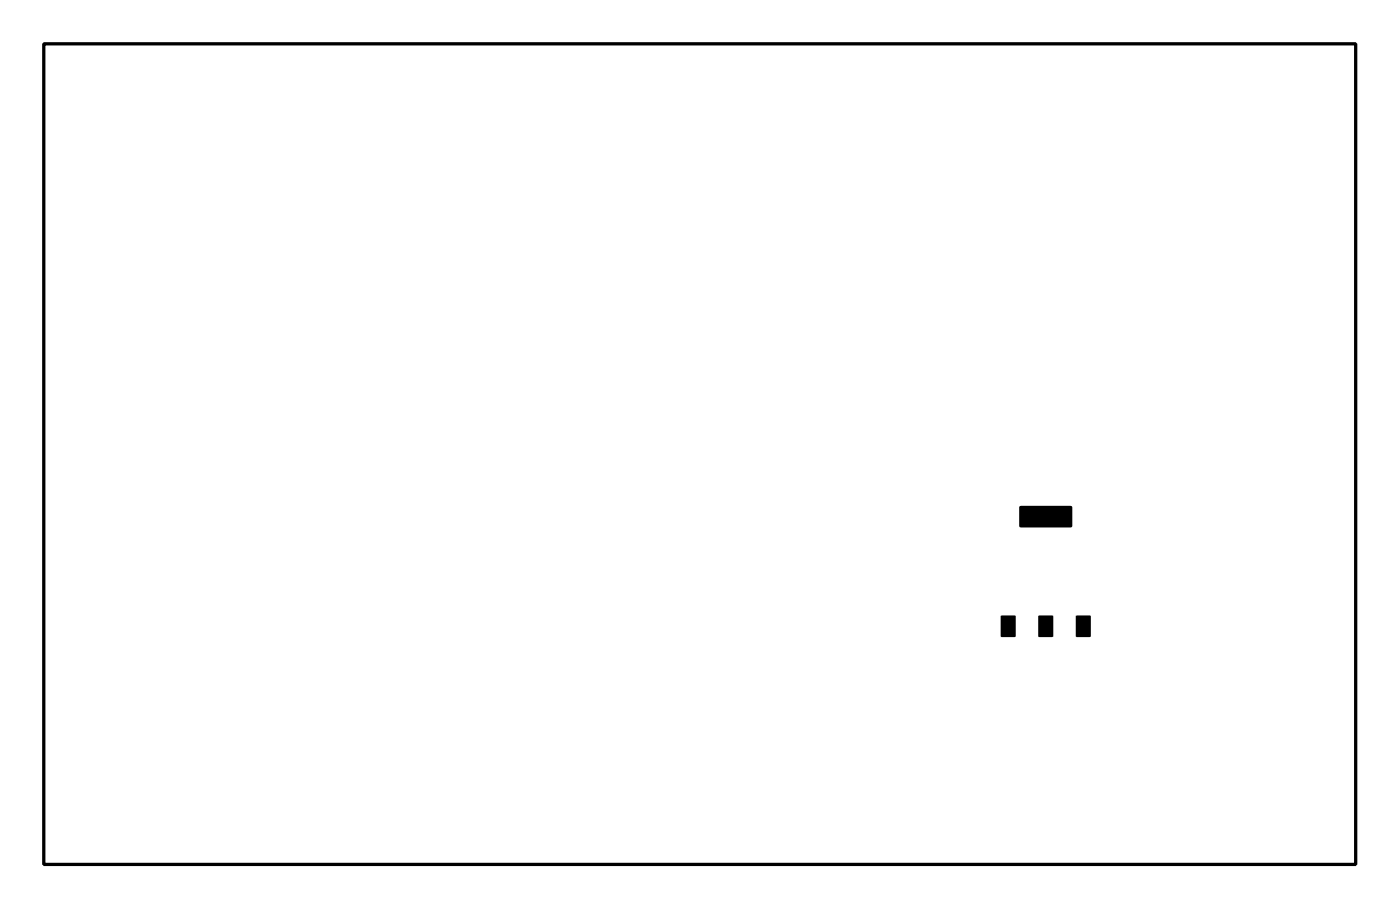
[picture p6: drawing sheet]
<svg xmlns="http://www.w3.org/2000/svg" width="85mm" height="55mm" viewBox="0 0 85 55" stroke-linecap="round" stroke-linejoin="round" font-family="sans-serif">
<g fill="#000">
<path d="M61 37.5h.9v1.3h-.9z" fill-rule="evenodd"/>
<path d="M63.3 37.5h.9v1.3h-.9z" fill-rule="evenodd"/>
<path d="M62.2 30.8h3.1l.1 1.3h-.1h-3.1z" fill-rule="evenodd"/>
<path d="M65.6 37.5h.9v1.3h-.9z" fill-rule="evenodd"/>
</g>
<path d="M2.7 2.7h80v50h-80z" fill="none" stroke="#000" stroke-width=".2"/>
</svg>
